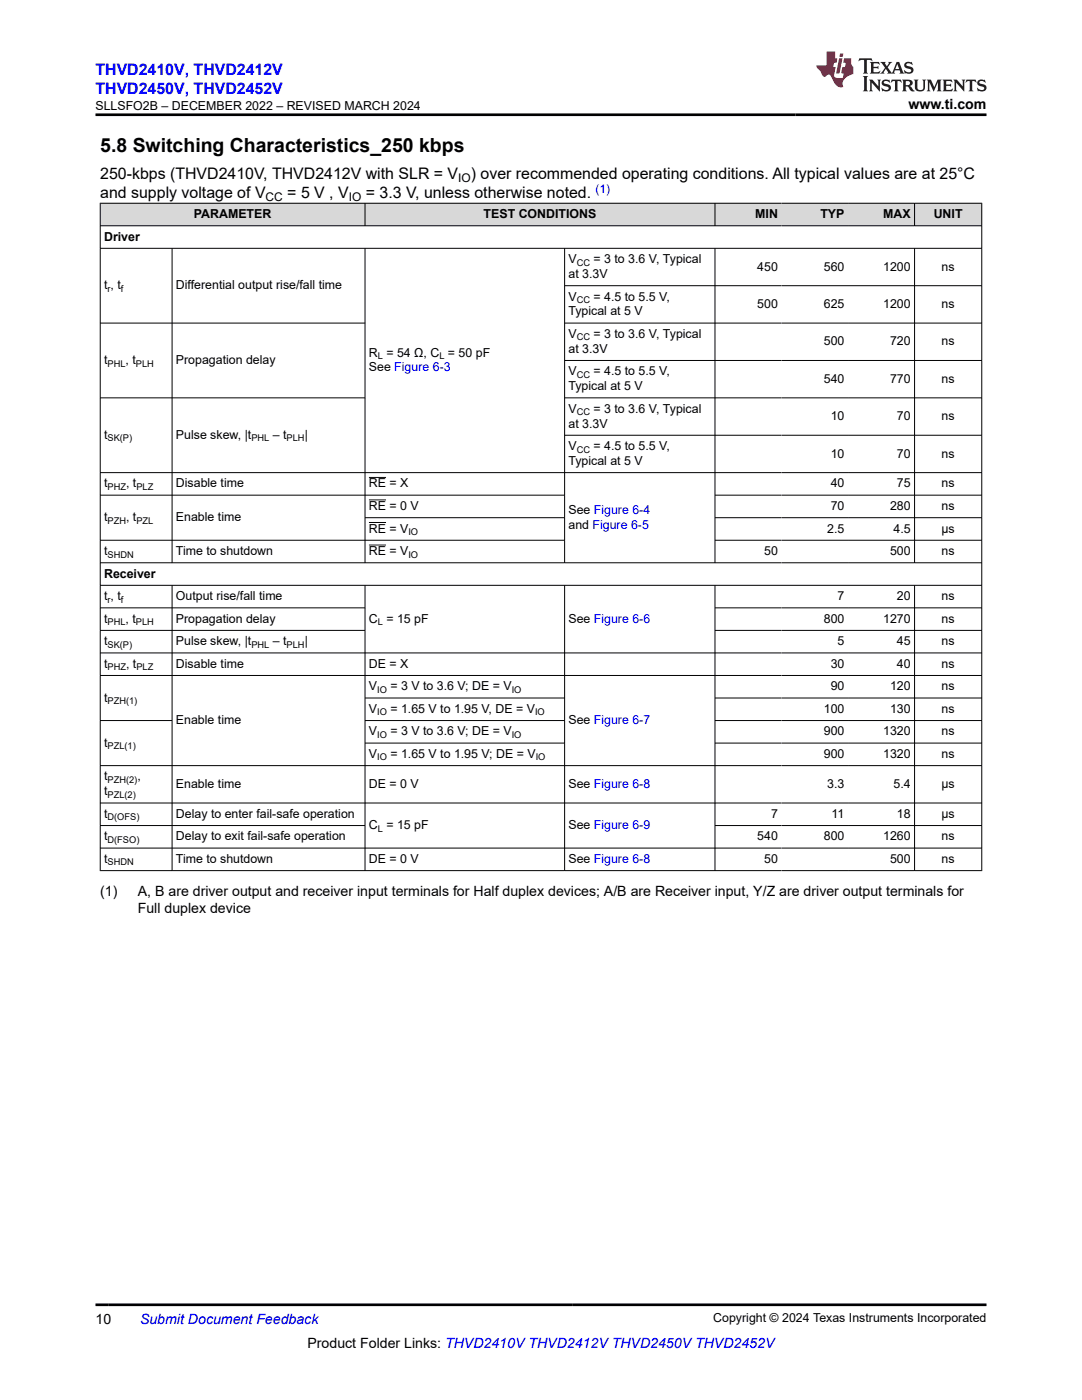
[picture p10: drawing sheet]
<svg xmlns="http://www.w3.org/2000/svg" width="216mm" height="279mm" viewBox="0 0 216 279" stroke-linecap="round" stroke-linejoin="round" font-family="sans-serif">
<defs><g id="words">
<text font-size="3.9" x="20" y="30.3">5.8 Switching Characteristics_250 kbps</text>
<g font-size="3.2" fill="#00f">
<text x="19" y="14.9">THVD2410V, THVD2412V</text>
<text x="19" y="18.7">THVD2450V, THVD2452V</text>
</g>
<g font-size="3.2">
<text x="20" y="35.7">250-kbps (THVD2410V, THVD2412V with SLR = V</text>
<text x="94" y="35.7">) over recommended operating conditions. All typical values are at 25°C</text>
<text x="20" y="39.5">and supply voltage of V</text>
<text x="57.3" y="39.5">= 5 V , V</text>
<text x="73" y="39.5">= 3.3 V, unless otherwise noted.</text>
</g>
<g font-size="2.8">
<text x="181.3" y="21.8">www.ti.com</text>
<text x="20" y="178.9">(1)</text>
<text x="27.5" y="178.9">A, B are driver output and receiver input terminals for Half duplex devices; A/B are Receiver input, Y/Z are driver output terminals for</text>
<text x="27.5" y="182.3">Full duplex device</text>
<text x="19" y="264.2">10</text>
<text x="61.4" y="269">Product Folder Links: THVD2410V THVD2412V THVD2450V THVD2452V</text>
</g>
<text font-size="2.8" fill="#00f" x="27.9" y="264.2">Submit Document Feedback</text>
<g font-size="2.5">
<text x="19.1" y="21.9">SLLSFO2B – DECEMBER 2022 – REVISED MARCH 2024</text>
<text x="38.7" y="43.5">PARAMETER</text>
<text x="96.5" y="43.5">TEST CONDITIONS</text>
<text x="150.7" y="43.5">MIN</text>
<text x="163.7" y="43.5">TYP</text>
<text x="176.2" y="43.5">MAX</text>
<text x="186.3" y="43.5">UNIT</text>
<text x="20.8" y="48">Driver</text>
<text x="113.4" y="52.5">V</text>
<text x="118.4" y="52.5">= 3 to 3.6 V, Typical</text>
<text x="151.1" y="54">450</text>
<text x="164.4" y="54">560</text>
<text x="176.2" y="54">1200</text>
<text x="187.9" y="54">ns</text>
<text x="20.8" y="57.7">t , t</text>
<text x="35.1" y="57.7">Differential output rise/fall time</text>
<text x="113.4" y="55.5">at 3.3V</text>
<text x="113.4" y="60">V</text>
<text x="118.4" y="60">= 4.5 to 5.5 V,</text>
<text x="113.4" y="62.9">Typical at 5 V</text>
<text x="151.1" y="61.5">500</text>
<text x="164.4" y="61.5">625</text>
<text x="176.2" y="61.5">1200</text>
<text x="187.9" y="61.5">ns</text>
<text x="73.6" y="71.2">R = 54 Ω, C = 50 pF</text>
<text x="113.4" y="67.4">V</text>
<text x="113.4" y="70.4">at 3.3V</text>
<text x="118.4" y="67.4">= 3 to 3.6 V, Typical</text>
<text x="164.4" y="68.9">500</text>
<text x="177.6" y="68.9">720</text>
<text x="187.9" y="68.9">ns</text>
<text x="20.8" y="72.7">t</text>
<text x="25.1" y="72.7">, t</text>
<text x="35.1" y="72.7">Propagation delay</text>
<text x="73.6" y="74.1">See Figure 6-3</text>
<text x="113.4" y="74.9">V</text>
<text x="113.4" y="77.9">Typical at 5 V</text>
<text x="118.4" y="74.9">= 4.5 to 5.5 V,</text>
<text x="164.4" y="76.4">540</text>
<text x="177.6" y="76.4">770</text>
<text x="187.9" y="76.4">ns</text>
<text x="113.4" y="82.4">V</text>
<text x="118.4" y="82.4">= 3 to 3.6 V, Typical</text>
<text x="165.8" y="83.8">10</text>
<text x="179" y="83.8">70</text>
<text x="187.9" y="83.8">ns</text>
<text x="20.8" y="87.6">t</text>
<text x="35.1" y="87.6">Pulse skew, |t</text>
<text x="54.4" y="87.6">– t</text>
<text x="60.8" y="87.6">|</text>
<text x="113.4" y="85.3">at 3.3V</text>
<text x="113.4" y="89.8">V</text>
<text x="118.4" y="89.8">= 4.5 to 5.5 V,</text>
<text x="113.4" y="92.8">Typical at 5 V</text>
<text x="165.8" y="91.3">10</text>
<text x="179" y="91.3">70</text>
<text x="187.9" y="91.3">ns</text>
<text x="20.8" y="97.3">t</text>
<text x="25.2" y="97.3">, t</text>
<text x="35.1" y="97.3">Disable time</text>
<text x="73.6" y="97.3">RE = X</text>
<text x="73.6" y="101.8">RE = 0 V</text>
<text x="165.8" y="97.3">40</text>
<text x="165.8" y="101.8">70</text>
<text x="177.6" y="101.8">280</text>
<text x="179" y="97.3">75</text>
<text x="187.9" y="97.3">ns</text>
<text x="187.9" y="101.8">ns</text>
<text x="20.8" y="104">t</text>
<text x="25.2" y="104">, t</text>
<text x="35.1" y="104">Enable time</text>
<text x="73.6" y="106.3">RE = V</text>
<text x="113.4" y="102.5">See Figure 6-4</text>
<text x="113.4" y="105.5">and Figure 6-5</text>
<text x="165.1" y="106.3">2.5</text>
<text x="178.3" y="106.3">4.5</text>
<text x="187.9" y="106.3">µs</text>
<text x="20.8" y="110.8">t</text>
<text x="35.1" y="110.8">Time to shutdown</text>
<text x="73.6" y="110.8">RE = V</text>
<text x="152.5" y="110.8">50</text>
<text x="177.6" y="110.8">500</text>
<text x="187.9" y="110.8">ns</text>
<text x="20.8" y="115.3">Receiver</text>
<text x="20.8" y="119.8">t , t</text>
<text x="35.1" y="119.8">Output rise/fall time</text>
<text x="167.1" y="119.8">7</text>
<text x="179" y="119.8">20</text>
<text x="187.9" y="119.8">ns</text>
<text x="20.8" y="124.3">t</text>
<text x="25.1" y="124.3">, t</text>
<text x="35.1" y="124.3">Propagation delay</text>
<text x="73.6" y="124.3">C = 15 pF</text>
<text x="113.4" y="124.3">See Figure 6-6</text>
<text x="164.4" y="124.3">800</text>
<text x="176.2" y="124.3">1270</text>
<text x="187.9" y="124.3">ns</text>
<text x="20.8" y="128.8">t</text>
<text x="35.1" y="128.8">Pulse skew, |t</text>
<text x="54.4" y="128.8">– t</text>
<text x="60.8" y="128.8">|</text>
<text x="167.1" y="128.8">5</text>
<text x="179" y="128.8">45</text>
<text x="187.9" y="128.8">ns</text>
<text x="20.8" y="133.3">t</text>
<text x="25.2" y="133.3">, t</text>
<text x="35.1" y="133.3">Disable time</text>
<text x="73.6" y="133.3">DE = X</text>
<text x="73.6" y="137.8">V</text>
<text x="77.9" y="137.8">= 3 V to 3.6 V; DE = V</text>
<text x="165.8" y="133.3">30</text>
<text x="165.8" y="137.8">90</text>
<text x="177.6" y="137.8">120</text>
<text x="179" y="133.3">40</text>
<text x="187.9" y="133.3">ns</text>
<text x="187.9" y="137.8">ns</text>
<text x="20.8" y="140">t</text>
<text x="73.6" y="142.3">V</text>
<text x="77.9" y="142.3">= 1.65 V to 1.95 V, DE = V</text>
<text x="164.4" y="142.3">100</text>
<text x="177.6" y="142.3">130</text>
<text x="187.9" y="142.3">ns</text>
<text x="20.8" y="149">t</text>
<text x="35.1" y="144.5">Enable time</text>
<text x="73.6" y="146.8">V</text>
<text x="77.9" y="146.8">= 3 V to 3.6 V; DE = V</text>
<text x="113.4" y="144.5">See Figure 6-7</text>
<text x="164.4" y="146.8">900</text>
<text x="176.2" y="146.8">1320</text>
<text x="187.9" y="146.8">ns</text>
<text x="20.8" y="155.8">t</text>
<text x="27.4" y="155.8">,</text>
<text x="73.6" y="151.3">V</text>
<text x="77.9" y="151.3">= 1.65 V to 1.95 V; DE = V</text>
<text x="164.4" y="151.3">900</text>
<text x="176.2" y="151.3">1320</text>
<text x="187.9" y="151.3">ns</text>
<text x="20.8" y="158.7">t</text>
<text x="35.1" y="157.2">Enable time</text>
<text x="73.6" y="157.2">DE = 0 V</text>
<text x="113.4" y="157.2">See Figure 6-8</text>
<text x="165.1" y="157.2">3.3</text>
<text x="178.3" y="157.2">5.4</text>
<text x="187.9" y="157.2">μs</text>
<text x="20.8" y="163.2">t</text>
<text x="20.8" y="167.7">t</text>
<text x="35.1" y="163.2">Delay to enter fail-safe operation</text>
<text x="35.1" y="167.7">Delay to exit fail-safe operation</text>
<text x="73.6" y="165.5">C = 15 pF</text>
<text x="113.4" y="165.5">See Figure 6-9</text>
<text x="151.1" y="167.7">540</text>
<text x="153.9" y="163.2">7</text>
<text x="164.4" y="167.7">800</text>
<text x="165.9" y="163.2">11</text>
<text x="176.2" y="167.7">1260</text>
<text x="179" y="163.2">18</text>
<text x="187.9" y="163.2">μs</text>
<text x="187.9" y="167.7">ns</text>
<text x="20.8" y="172.2">t</text>
<text x="35.1" y="172.2">Time to shutdown</text>
<text x="73.6" y="172.2">DE = 0 V</text>
<text x="113.4" y="172.2">See Figure 6-8</text>
<text x="152.5" y="172.2">50</text>
<text x="177.6" y="172.2">500</text>
<text x="187.9" y="172.2">ns</text>
<text x="142.3" y="263.9">Copyright © 2024 Texas Instruments Incorporated</text>
</g>
<g font-size="2.4">
<text x="53" y="40.1">CC</text>
<text x="69.6" y="40.1">IO</text>
<text x="91.4" y="36.3">IO</text>
</g>
<text font-size="2.4" fill="#00f" x="118.9" y="38.5">(1)</text>
<g font-size="1.9">
<text x="115.1" y="53">CC</text>
<text x="21.5" y="58.2">r</text>
<text x="24.1" y="58.2">f</text>
<text x="115.1" y="60.5">CC</text>
<text x="75.4" y="71.7">L</text>
<text x="87.7" y="71.7">L</text>
<text x="115.1" y="67.9">CC</text>
<text x="21.5" y="73.1">PHL</text>
<text x="27.1" y="73.1">PLH</text>
<text x="115.1" y="75.4">CC</text>
<text x="115.1" y="82.9">CC</text>
<text x="21.5" y="88.1">SK(P)</text>
<text x="50.2" y="88.1">PHL</text>
<text x="57.2" y="88.1">PLH</text>
<text x="115.1" y="90.3">CC</text>
<text x="21.5" y="97.8">PHZ</text>
<text x="27.2" y="97.8">PLZ</text>
<text x="21.5" y="104.5">PZH</text>
<text x="27.2" y="104.5">PZL</text>
<text x="81.5" y="106.8">IO</text>
<text x="21.5" y="111.3">SHDN</text>
<text x="81.5" y="111.3">IO</text>
<text x="21.5" y="120.3">r</text>
<text x="21.5" y="124.8">PHL</text>
<text x="24.1" y="120.3">f</text>
<text x="27.1" y="124.8">PLH</text>
<text x="75.4" y="124.8">L</text>
<text x="21.5" y="129.3">SK(P)</text>
<text x="50.2" y="129.3">PHL</text>
<text x="57.2" y="129.3">PLH</text>
<text x="21.5" y="133.8">PHZ</text>
<text x="27.2" y="133.8">PLZ</text>
<text x="21.5" y="140.5">PZH(1)</text>
<text x="75.3" y="138.3">IO</text>
<text x="75.3" y="142.8">IO</text>
<text x="102.1" y="138.3">IO</text>
<text x="106.8" y="142.8">IO</text>
<text x="21.5" y="149.5">PZL(1)</text>
<text x="75.3" y="147.3">IO</text>
<text x="102.1" y="147.3">IO</text>
<text x="75.3" y="151.8">IO</text>
<text x="106.9" y="151.8">IO</text>
<text x="21.5" y="156.3">PZH(2)</text>
<text x="21.5" y="159.2">PZL(2)</text>
<text x="21.5" y="163.7">D(OFS)</text>
<text x="75.4" y="166">L</text>
<text x="21.5" y="168.2">D(FSO)</text>
<text x="21.5" y="172.7">SHDN</text>
</g>
</g></defs>
<g fill="#d8d8d8">
<path d="M20 40.6h175.9v4.5h-175.9z" fill-rule="evenodd"/>
<path d="M20.1 40.6h52.7v4.4h-52.7z" fill-rule="evenodd"/>
<path d="M72.9 40.6h69.7v4.4h-69.7z" fill-rule="evenodd"/>
<path d="M142.7 40.6h13.2v4.4h-13.2z" fill-rule="evenodd"/>
<path d="M155.9 40.6h13.3v4.4h-13.3z" fill-rule="evenodd"/>
<path d="M169.2 40.6h13.2v4.4h-13.2z" fill-rule="evenodd"/>
<path d="M182.6 40.6h13.2v4.4h-13.2z" fill-rule="evenodd"/>
</g>
<g fill="none" stroke="#000" stroke-width=".2">
<path d="M19.9 40.6h176.1M19.9 45.1h176.1M19.9 49.6h176.1M20 40.5v133.3M34.3 49.6v62.8M72.8 40.5v4.6M72.8 49.6v62.8M112.7 49.6v62.8M112.7 57h83.3M142.7 40.5v4.6M142.7 49.6v62.8M182.5 40.5v4.6"/>
<path d="M182.5 49.6v62.8M195.9 40.5v133.3M19.9 64.5h53M19.9 79.4h53M112.7 64.5h83.3M112.7 79.4h83.3M112.7 71.9h83.3M19.9 98.8h92.8M73.6 95.3h3.4M73.6 99.8h3.4M112.7 86.9h83.3M142.7 98.8h53.3"/>
<path d="M196 94.3h-176.1M19.9 112.3h176.1M19.9 116.8h176.1M34.3 116.8v57M72.8 116.8v57M72.8 103.3h39.9M73.6 104.3h3.4M73.6 108.8h3.4M112.7 116.8v57M112.7 107.8h-92.8M142.7 116.8v57M142.7 107.8h53.3"/>
<path d="M142.7 103.3h53.3M182.5 116.8v57M19.9 121.3h53M19.9 130.3h176.1M19.9 125.8h53M19.9 134.8h176.1M72.8 139.3h39.9M142.7 121.3h53.3M142.7 125.8h53.3M142.7 139.3h53.3M19.9 143.8h14.5M19.9 152.8h176.1"/>
<path d="M72.8 143.8h39.9M72.8 148.3h39.9M142.7 143.8h53.3M142.7 148.3h53.3M19.9 160.3h176.1M19.9 164.8h53M19.9 169.3h176.1M19.9 173.8h176.1M142.7 164.8h53.3"/>
</g>
<path d="M171.5 11.6l-.2 .6 .5-.2h.6v.1v2.2l-.2 .4h1l-.2-.4v-2.2v-.1h.5l.5 .2-.1-.6zM173.6 12.4l.2 .3v1.6l-.2 .4h1.9l.1-.6a1.08 1.08 0 0 1-1.3 .2v-.7h.6l.4 .2v-.7l-.4 .2h-.6v-.5l.2-.2a1 1 0 0 1 1 .3l-.1-.5zM175.7 12.4l.9 1.1-1 1.2h.9l-.2-.2 .5-.8 .4 .8-.2 .2h1.6l-.2-.2 .2-.5h.9l.1 .5-.1 .2h.9l-.2-.4-.8-1.9h-.5l-.9 2.1-.9-1.1 .9-1h-.8l.2 .2-.4 .6-.4-.6 .2-.2zM179 12.8l.4 1h-.7zM180.7 12.5a.65 .65 0 0 0-.2 .7 .65 .65 0 0 0 .6 .5l.6 .1 .1 .3a.79 .79 0 0 1-.7 .4 .79 .79 0 0 1-.7-.5l.1 .7 .2-.1a.93 .93 0 0 0 1.1 0 .93 .93 0 0 0 .4-.9 1.46 1.46 0 0 0-1.2-.6l-.1-.3a1.09 1.09 0 0 1 1.2 .2l-.2-.6-.1 .1-.5-.2zM172.2 15.2l.2 .4v2.2l-.2 .4h1l-.2-.4v-2.2l.2-.4zM173.4 15.9l.2 .4v1.5l-.2 .4h.8l-.3-.4 .1-1.3 1.6 1.8v-2l.2-.4h-.7l.1 .2 .1 1.1-1.2-1.3zM176.2 16a.65 .65 0 0 0-.2 .8 .65 .65 0 0 0 .6 .4l.6 .2 .1 .2a.79 .79 0 0 1-.7 .4 .79 .79 0 0 1-.7-.5l.1 .7 .2-.1a.93 .93 0 0 0 1.1 .1 .93 .93 0 0 0 .4-1 1.46 1.46 0 0 0-1.2-.5l-.1-.4a1.09 1.09 0 0 1 1.2 .2l-.1-.6-.2 .1-.5-.1zM177.9 15.9l-.1 .6a.63 .63 0 0 1 .8-.3v1.6l-.3 .4h1l-.2-.4v-1.6a.66 .66 0 0 1 .8 .3l-.1-.6zM180 15.9l.2 .4v1.5l-.2 .4h1l-.2-.2-.1-.7h.5l.1 .2a.79 .79 0 0 0 1.2 .6l-1-.9a.61 .61 0 0 0 .6-.6 .61 .61 0 0 0-.5-.7zM180.8 16.2h.1a.47 .47 0 0 1 .5 .1 .47 .47 0 0 1 .1 .5l-.1 .1-.7 .1zM182.3 15.9l.2 .2a2.27 2.27 0 0 0 .4 2 1.04 1.04 0 0 0 1.7-.7v-1.3l.2-.2h-.8l.2 .4v1.1a.6 .6 0 0 1-.6 .6 .6 .6 0 0 1-.6-.6v-1.1l.3-.4zM184.9 15.9l.2 .4v1.5l-.2 .4h.8l-.3-.4v-1.4l.9 1.9 .9-1.9v1.4l-.3 .4h1l-.2-.4v-1.5l.2-.4h-.8l-.7 1.5-.6-1.5zM188.1 15.9l.2 .4v1.5l-.2 .4h1.9l.1-.6a1.09 1.09 0 0 1-1.3 .2v-.7h.6l.4 .2v-.6l-.4 .2h-.6v-.6l.2-.1a1.01 1.01 0 0 1 1 .3l-.1-.6zM190.2 15.9l.3 .4v1.5l-.3 .4h.8l-.2-.4v-1.3l1.6 1.8v-2l.2-.4h-.7l.2 .2v1.1l-1.2-1.3zM192.8 15.9l-.1 .6a.63 .63 0 0 1 .8-.3v1.6l-.3 .4h1l-.2-.4v-1.6a.66 .66 0 0 1 .8 .3l-.1-.6zM195.2 16a.65 .65 0 0 0-.2 .8 .65 .65 0 0 0 .6 .4l.6 .2 .2 .2a.79 .79 0 0 1-.7 .4 .79 .79 0 0 1-.7-.5l.1 .7 .2-.1a.93 .93 0 0 0 1 .1 .93 .93 0 0 0 .5-1 1.46 1.46 0 0 0-1.3-.5v-.4a1.09 1.09 0 0 1 1.2 .2l-.2-.6-.2 .1-.5-.1z" fill="#231f20"/>
<path d="M164.9 10.3v2.7h-2l.1 .4 .8 1a.95 .95 0 0 0 1 .9 .59 .59 0 0 1 .5-.4 .59 .59 0 0 1 .5 .3l.4 .8a1.59 1.59 0 0 0 2.1 1.4 1.61 1.61 0 0 1 1-2.3l1-.3-.1-1.5a1.59 1.59 0 0 1-.3-1.7h-1.5l-.2 .9h.6l-.2 .9h-.5l-.2 .9v.3l.4 .1-.1 .9h-.7a.73 .73 0 0 1-1-.7l.3-1.5h-.5l.1-.9h.5l.2-.9h-.5v-1.3zM167.4 11.6l-.6 3.1h.7l.6-3.1zM167.6 10.7l-.1 .6h.7l.1-.6z" fill="#ed1c24"/>
<path d="M19 22.9h177.8M19 260.4h177.8" fill="none" stroke="#000" stroke-width=".53"/>
<use href="#words"/>
</svg>
